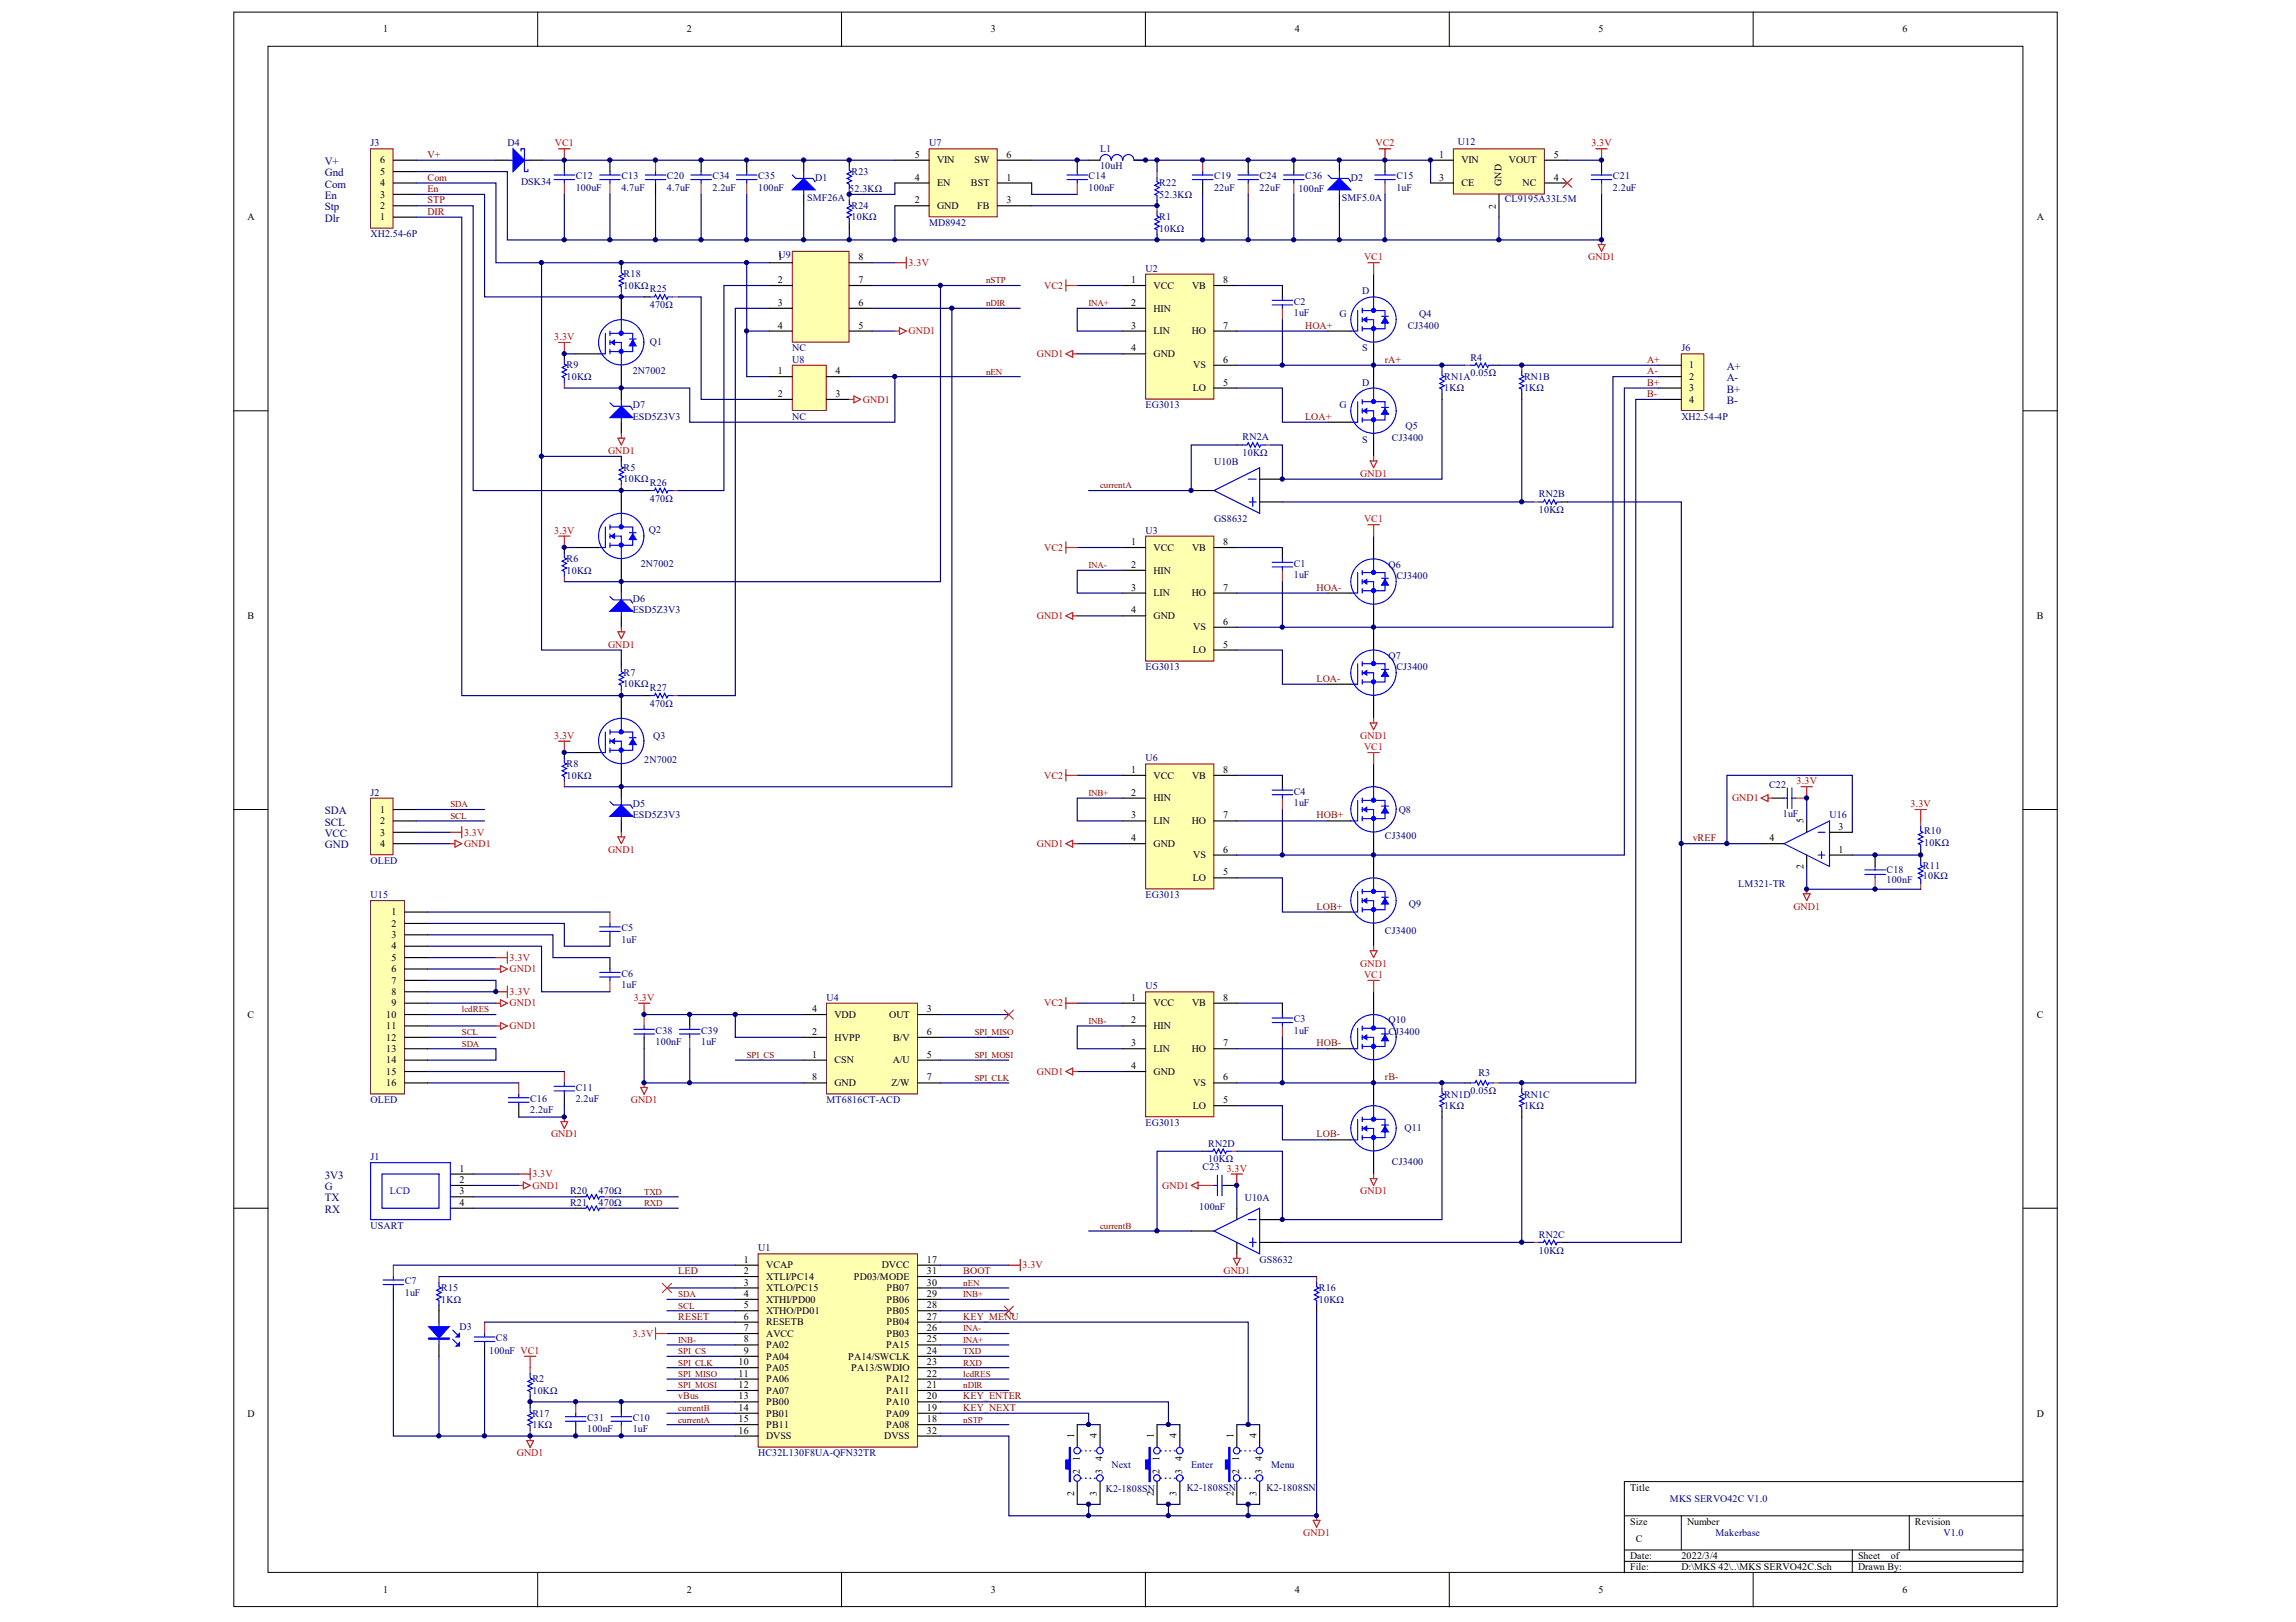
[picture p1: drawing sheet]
<svg xmlns="http://www.w3.org/2000/svg" width="297mm" height="210mm" viewBox="0 0 297 210" stroke-linecap="round" stroke-linejoin="round" font-family="sans-serif">
<defs><g id="words">
<g font-size="1.4" fill="#000080">
<text x="42" y="21.3">V+</text>
<text x="42" y="22.8">Gnd</text>
<text x="42" y="24.3">Com</text>
<text x="42" y="25.8">En</text>
<text x="42" y="27.2">Stp</text>
<text x="42" y="28.7">Dlr</text>
<text x="223.4" y="47.9">A+</text>
<text x="223.4" y="49.3">A-</text>
<text x="223.4" y="50.8">B+</text>
<text x="223.4" y="52.3">B-</text>
<text x="42" y="105.4">SDA</text>
<text x="42" y="106.8">SCL</text>
<text x="42" y="108.3">VCC</text>
<text x="42" y="109.8">GND</text>
<text x="42" y="152.5">3V3</text>
<text x="42" y="154">G</text>
<text x="42" y="155.5">TX</text>
<text x="42" y="157">RX</text>
</g>
<g font-size="1.3">
<text x="49.6" y="4.2">1</text>
<text x="88.9" y="4.2">2</text>
<text x="128.2" y="4.2">3</text>
<text x="167.5" y="4.2">4</text>
<text x="206.8" y="4.2">5</text>
<text x="246.1" y="4.2">6</text>
<text x="49.2" y="22.6">5</text>
<text x="49.2" y="21.2">6</text>
<text x="118.3" y="23.4">4</text>
<text x="118.3" y="20.4">5</text>
<text x="121.2" y="21.2">VIN</text>
<text x="126.1" y="21.2">SW</text>
<text x="130.2" y="23.4">1</text>
<text x="130.2" y="20.4">6</text>
<text x="186.2" y="20.4">1</text>
<text x="186.2" y="23.4">3</text>
<text x="189.1" y="21.2">VIN</text>
<text x="195.2" y="21.2">VOUT</text>
<text x="201" y="23.4">4</text>
<text x="201" y="20.4">5</text>
<text x="32" y="28.5">A</text>
<text x="49.2" y="28.5">1</text>
<text x="49.2" y="27">2</text>
<text x="49.2" y="25.6">3</text>
<text x="49.2" y="24.1">4</text>
<text x="118.3" y="26.3">2</text>
<text x="121.2" y="27">GND</text>
<text x="121.2" y="24.1">EN</text>
<text x="125.6" y="24.1">BST</text>
<text x="126.4" y="27">FB</text>
<text x="130.2" y="26.3">3</text>
<text x="189.1" y="24.1">CE</text>
<text x="193.5" y="27" transform="rotate(-90 193.5 27)">2</text>
<text x="194.2" y="24.1" transform="rotate(-90 194.2 24.1)">GND</text>
<text x="197" y="24.1">NC</text>
<text x="263.5" y="28.5">A</text>
<text x="100.6" y="33.7">1</text>
<text x="111.1" y="33.7">8</text>
<text x="100.6" y="36.6">2</text>
<text x="100.6" y="39.6">3</text>
<text x="111.1" y="39.6">6</text>
<text x="111.1" y="36.6">7</text>
<text x="146.4" y="36.6">1</text>
<text x="146.4" y="39.6">2</text>
<text x="149.2" y="37.4">VCC</text>
<text x="149.2" y="40.3">HIN</text>
<text x="154.2" y="37.4">VB</text>
<text x="158.2" y="36.6">8</text>
<text x="100.6" y="42.5">4</text>
<text x="111.1" y="42.5">5</text>
<text x="146.4" y="42.5">3</text>
<text x="146.4" y="45.5">4</text>
<text x="149.2" y="43.3">LIN</text>
<text x="149.2" y="46.2">GND</text>
<text x="154.2" y="43.3">HO</text>
<text x="154.4" y="47.7">VS</text>
<text x="158.2" y="46.9">6</text>
<text x="158.2" y="42.5">7</text>
<text x="218.6" y="47.7">1</text>
<text x="100.6" y="48.4">1</text>
<text x="100.6" y="51.4">2</text>
<text x="108.1" y="51.4">3</text>
<text x="108.1" y="48.4">4</text>
<text x="154.3" y="50.6">LO</text>
<text x="158.2" y="49.9">5</text>
<text x="218.6" y="49.2">2</text>
<text x="218.6" y="50.6">3</text>
<text x="218.6" y="52.1">4</text>
<text x="146.4" y="70.5">1</text>
<text x="149.2" y="71.3">VCC</text>
<text x="154.2" y="71.3">VB</text>
<text x="158.2" y="70.5">8</text>
<text x="146.4" y="73.5">2</text>
<text x="146.4" y="76.4">3</text>
<text x="149.2" y="74.2">HIN</text>
<text x="149.2" y="77.2">LIN</text>
<text x="154.2" y="77.2">HO</text>
<text x="158.2" y="76.4">7</text>
<text x="32" y="80.1">B</text>
<text x="146.4" y="79.4">4</text>
<text x="149.2" y="80.1">GND</text>
<text x="154.4" y="81.6">VS</text>
<text x="158.2" y="83.8">5</text>
<text x="158.2" y="80.9">6</text>
<text x="263.5" y="80.1">B</text>
<text x="154.3" y="84.5">LO</text>
<text x="146.4" y="100">1</text>
<text x="149.2" y="100.8">VCC</text>
<text x="154.2" y="100.8">VB</text>
<text x="158.2" y="100">8</text>
<text x="49.2" y="105.2">1</text>
<text x="49.2" y="106.7">2</text>
<text x="146.4" y="103">2</text>
<text x="146.4" y="105.9">3</text>
<text x="149.2" y="103.7">HIN</text>
<text x="149.2" y="106.7">LIN</text>
<text x="154.2" y="106.7">HO</text>
<text x="158.2" y="105.9">7</text>
<text x="233.3" y="106.5" transform="rotate(-90 233.3 106.5)">5</text>
<text x="237.9" y="107.4">3</text>
<text x="49.2" y="108.1">3</text>
<text x="49.2" y="109.6">4</text>
<text x="146.4" y="108.9">4</text>
<text x="149.2" y="109.6">GND</text>
<text x="154.4" y="111.1">VS</text>
<text x="158.2" y="113.3">5</text>
<text x="158.2" y="110.3">6</text>
<text x="228.9" y="108.9">4</text>
<text x="233.3" y="112.5" transform="rotate(-90 233.3 112.5)">2</text>
<text x="237.9" y="110.3">1</text>
<text x="50.7" y="118.4">1</text>
<text x="50.7" y="119.9">2</text>
<text x="154.3" y="114">LO</text>
<text x="50.7" y="121.4">3</text>
<text x="50.7" y="122.9">4</text>
<text x="50.7" y="124.3">5</text>
<text x="50.7" y="125.8">6</text>
<text x="32" y="131.7">C</text>
<text x="50" y="131.7">10</text>
<text x="50.7" y="127.3">7</text>
<text x="50.7" y="128.8">8</text>
<text x="50.7" y="130.2">9</text>
<text x="105.1" y="131">4</text>
<text x="108" y="131.7">VDD</text>
<text x="115" y="131.7">OUT</text>
<text x="119.9" y="131">3</text>
<text x="146.4" y="129.5">1</text>
<text x="149.2" y="130.2">VCC</text>
<text x="154.2" y="130.2">VB</text>
<text x="158.2" y="129.5">8</text>
<text x="263.5" y="131.7">C</text>
<text x="50" y="133.2">11</text>
<text x="50" y="134.7">12</text>
<text x="50" y="136.1">13</text>
<text x="50" y="137.6">14</text>
<text x="105.1" y="136.9">1</text>
<text x="105.1" y="133.9">2</text>
<text x="108" y="137.6">CSN</text>
<text x="108" y="134.7">HVPP</text>
<text x="115.5" y="137.6">A/U</text>
<text x="115.5" y="134.7">B/V</text>
<text x="119.9" y="136.9">5</text>
<text x="119.9" y="133.9">6</text>
<text x="146.4" y="132.5">2</text>
<text x="146.4" y="135.4">3</text>
<text x="149.2" y="133.2">HIN</text>
<text x="149.2" y="136.1">LIN</text>
<text x="154.2" y="136.1">HO</text>
<text x="158.2" y="135.4">7</text>
<text x="50" y="139.1">15</text>
<text x="50" y="140.6">16</text>
<text x="105.1" y="139.8">8</text>
<text x="108" y="140.6">GND</text>
<text x="115.3" y="140.6">Z/W</text>
<text x="119.9" y="139.8">7</text>
<text x="146.4" y="138.3">4</text>
<text x="149.2" y="139.1">GND</text>
<text x="154.3" y="143.5">LO</text>
<text x="154.4" y="140.6">VS</text>
<text x="158.2" y="142.8">5</text>
<text x="158.2" y="139.8">6</text>
<text x="59.4" y="151.6">1</text>
<text x="59.4" y="153.1">2</text>
<text x="59.4" y="154.6">3</text>
<text x="59.4" y="156">4</text>
<text x="96.2" y="163.4">1</text>
<text x="96.2" y="164.9">2</text>
<text x="96.2" y="166.4">3</text>
<text x="96.2" y="167.8">4</text>
<text x="99.1" y="164.1">VCAP</text>
<text x="99.1" y="165.6">XTLI/PC14</text>
<text x="99.1" y="167.1">XTLO/PC15</text>
<text x="110.5" y="165.6">PD03/MODE</text>
<text x="114.1" y="164.1">DVCC</text>
<text x="114.7" y="167.1">PB07</text>
<text x="119.9" y="163.4">17</text>
<text x="119.9" y="167.8">29</text>
<text x="119.9" y="166.4">30</text>
<text x="119.9" y="164.9">31</text>
<text x="96.2" y="169.3">5</text>
<text x="96.2" y="170.8">6</text>
<text x="96.2" y="172.3">7</text>
<text x="96.2" y="173.7">8</text>
<text x="99.1" y="168.6">XTHI/PD00</text>
<text x="99.1" y="170">XTHO/PD01</text>
<text x="99.1" y="171.5">RESETB</text>
<text x="99.1" y="173">AVCC</text>
<text x="114.7" y="173">PB03</text>
<text x="114.7" y="171.5">PB04</text>
<text x="114.7" y="170">PB05</text>
<text x="114.7" y="168.6">PB06</text>
<text x="119.9" y="173.7">25</text>
<text x="119.9" y="172.3">26</text>
<text x="119.9" y="170.8">27</text>
<text x="119.9" y="169.3">28</text>
<text x="95.5" y="176.7">10</text>
<text x="95.5" y="178.1">11</text>
<text x="95.5" y="179.6">12</text>
<text x="96.2" y="175.2">9</text>
<text x="99.1" y="174.5">PA02</text>
<text x="99.1" y="175.9">PA04</text>
<text x="99.1" y="177.4">PA05</text>
<text x="99.1" y="178.9">PA06</text>
<text x="109.7" y="175.9">PA14/SWCLK</text>
<text x="110.1" y="177.4">PA13/SWDIO</text>
<text x="114.7" y="178.9">PA12</text>
<text x="114.7" y="174.5">PA15</text>
<text x="119.9" y="179.6">21</text>
<text x="119.9" y="178.1">22</text>
<text x="119.9" y="176.7">23</text>
<text x="119.9" y="175.2">24</text>
<text x="32" y="183.3">D</text>
<text x="95.5" y="181.1">13</text>
<text x="95.5" y="182.6">14</text>
<text x="95.5" y="184">15</text>
<text x="95.5" y="185.5">16</text>
<text x="99.1" y="180.4">PA07</text>
<text x="99.1" y="181.8">PB00</text>
<text x="99.1" y="183.3">PB01</text>
<text x="99.1" y="184.8">PB11</text>
<text x="114.7" y="184.8">PA08</text>
<text x="114.7" y="183.3">PA09</text>
<text x="114.7" y="181.8">PA10</text>
<text x="114.7" y="180.4">PA11</text>
<text x="119.9" y="184">18</text>
<text x="119.9" y="182.6">19</text>
<text x="119.9" y="181.1">20</text>
<text x="119.9" y="185.5">32</text>
<text x="263.5" y="183.3">D</text>
<text x="99.1" y="186.3">DVSS</text>
<text x="114.4" y="186.3">DVSS</text>
<text x="138.9" y="186.1" transform="rotate(-90 138.9 186.1)">1</text>
<text x="139.7" y="190.7" transform="rotate(-90 139.7 190.7)">2</text>
<text x="139.7" y="189" transform="rotate(-90 139.7 189)">1</text>
<text x="141.9" y="186.1" transform="rotate(-90 141.9 186.1)">4</text>
<text x="142.6" y="190.7" transform="rotate(-90 142.6 190.7)">3</text>
<text x="142.6" y="189" transform="rotate(-90 142.6 189)">4</text>
<text x="149.3" y="186.1" transform="rotate(-90 149.3 186.1)">1</text>
<text x="150" y="190.7" transform="rotate(-90 150 190.7)">2</text>
<text x="150" y="189" transform="rotate(-90 150 189)">1</text>
<text x="152.2" y="186.1" transform="rotate(-90 152.2 186.1)">4</text>
<text x="153" y="190.7" transform="rotate(-90 153 190.7)">3</text>
<text x="153" y="189" transform="rotate(-90 153 189)">4</text>
<text x="159.6" y="186.1" transform="rotate(-90 159.6 186.1)">1</text>
<text x="160.3" y="190.7" transform="rotate(-90 160.3 190.7)">2</text>
<text x="160.3" y="189" transform="rotate(-90 160.3 189)">1</text>
<text x="162.5" y="186.1" transform="rotate(-90 162.5 186.1)">4</text>
<text x="163.3" y="190.7" transform="rotate(-90 163.3 190.7)">3</text>
<text x="163.3" y="189" transform="rotate(-90 163.3 189)">4</text>
<text x="138.9" y="193.6" transform="rotate(-90 138.9 193.6)">2</text>
<text x="141.9" y="193.6" transform="rotate(-90 141.9 193.6)">3</text>
<text x="149.3" y="193.6" transform="rotate(-90 149.3 193.6)">2</text>
<text x="152.2" y="193.6" transform="rotate(-90 152.2 193.6)">3</text>
<text x="159.6" y="193.6" transform="rotate(-90 159.6 193.6)">2</text>
<text x="162.5" y="193.6" transform="rotate(-90 162.5 193.6)">3</text>
<text x="210.9" y="192.9">Title</text>
<text x="210.9" y="197.3">Size</text>
<text x="218.3" y="197.3">Number</text>
<text x="247.7" y="197.3">Revision</text>
<text x="210.9" y="201.7">Date:</text>
<text x="210.9" y="203.2">File:</text>
<text x="211.6" y="199.5">C</text>
<text x="217.5" y="201.7">2022/3/4</text>
<text x="217.5" y="203.2">D:\MKS 42\..\MKS SERVO42C.Sch</text>
<text x="240.4" y="201.7">Sheet</text>
<text x="240.4" y="203.2">Drawn By:</text>
<text x="244.6" y="201.7">of</text>
<text x="49.6" y="206.2">1</text>
<text x="88.9" y="206.2">2</text>
<text x="128.2" y="206.2">3</text>
<text x="167.5" y="206.2">4</text>
<text x="206.8" y="206.2">5</text>
<text x="246.1" y="206.2">6</text>
</g>
<g font-size="1.3" fill="#000080">
<text x="47.9" y="18.9">J3</text>
<text x="65.6" y="18.9">D4</text>
<text x="67.4" y="24">DSK34</text>
<text x="74.5" y="23.2">C12</text>
<text x="80.4" y="23.2">C13</text>
<text x="86.3" y="23.2">C20</text>
<text x="92.2" y="23.2">C34</text>
<text x="98.1" y="23.2">C35</text>
<text x="105.5" y="23.4">D1</text>
<text x="110.2" y="22.6">R23</text>
<text x="120.2" y="18.9">U7</text>
<text x="140.8" y="23.2">C14</text>
<text x="142.3" y="19.7">L1</text>
<text x="142.3" y="21.9">10uH</text>
<text x="157.1" y="23.2">C19</text>
<text x="163" y="23.2">C24</text>
<text x="168.9" y="23.2">C36</text>
<text x="174.8" y="23.4">D2</text>
<text x="180.7" y="23.2">C15</text>
<text x="188.6" y="18.8">U12</text>
<text x="208.7" y="23.2">C21</text>
<text x="74.5" y="24.7">100uF</text>
<text x="80.4" y="24.7">4.7uF</text>
<text x="86.3" y="24.7">4.7uF</text>
<text x="92.2" y="24.7">2.2uF</text>
<text x="98.1" y="24.7">100nF</text>
<text x="104.4" y="26">SMF26A</text>
<text x="109.9" y="24.8">52.3KΩ</text>
<text x="110.2" y="27">R24</text>
<text x="110.2" y="28.5">10KΩ</text>
<text x="120.2" y="29.3">MD8942</text>
<text x="140.8" y="24.7">100nF</text>
<text x="150" y="28.5">R1</text>
<text x="150" y="30">10KΩ</text>
<text x="150" y="24.1">R22</text>
<text x="150" y="25.6">52.3KΩ</text>
<text x="157.1" y="24.7">22uF</text>
<text x="163" y="24.7">22uF</text>
<text x="168" y="24.8">100nF</text>
<text x="173.6" y="26">SMF5.0A</text>
<text x="180.7" y="24.7">1uF</text>
<text x="194.7" y="26.2">CL9195A33L5M</text>
<text x="208.7" y="24.7">2.2uF</text>
<text x="47.9" y="30.7">XH2.54-6P</text>
<text x="80.7" y="35.9">R18</text>
<text x="100.7" y="33.4">U9</text>
<text x="148.2" y="35.2">U2</text>
<text x="80.7" y="37.4">10KΩ</text>
<text x="84.1" y="37.8">R25</text>
<text x="84.1" y="39.9">470Ω</text>
<text x="167.4" y="39.4">C2</text>
<text x="167.4" y="40.9">1uF</text>
<text x="173.3" y="41.1">G</text>
<text x="176.2" y="38.1">D</text>
<text x="183.6" y="41.1">Q4</text>
<text x="73.3" y="47.7">R9</text>
<text x="84.1" y="44.6">Q1</text>
<text x="102.5" y="46.9">U8</text>
<text x="102.5" y="45.5">NC</text>
<text x="176.2" y="45.5">S</text>
<text x="182.1" y="42.5">CJ3400</text>
<text x="190.2" y="46.7">R4</text>
<text x="217.5" y="45.5">J6</text>
<text x="73.3" y="49.2">10KΩ</text>
<text x="81.9" y="52.8">D7</text>
<text x="81.9" y="48.4">2N7002</text>
<text x="148.2" y="52.8">EG3013</text>
<text x="173.3" y="52.8">G</text>
<text x="176.2" y="49.9">D</text>
<text x="186.8" y="49.2">RN1A</text>
<text x="186.8" y="50.6">1KΩ</text>
<text x="190.2" y="48.7">0.05Ω</text>
<text x="197.2" y="49.2">RN1B</text>
<text x="197.2" y="50.6">1KΩ</text>
<text x="81.9" y="54.3">ESD5Z3V3</text>
<text x="102.5" y="54.3">NC</text>
<text x="160.7" y="57">RN2A</text>
<text x="160.7" y="59">10KΩ</text>
<text x="176.2" y="57.3">S</text>
<text x="180.1" y="57.1">CJ3400</text>
<text x="181.8" y="55.5">Q5</text>
<text x="217.5" y="54.3">XH2.54-4P</text>
<text x="80.7" y="61">R5</text>
<text x="80.7" y="62.4">10KΩ</text>
<text x="84.1" y="62.9">R26</text>
<text x="84.1" y="64.9">470Ω</text>
<text x="157.1" y="60.2">U10B</text>
<text x="199.1" y="64.3">RN2B</text>
<text x="83.9" y="68.9">Q2</text>
<text x="148.2" y="69.1">U3</text>
<text x="157.1" y="67.6">GS8632</text>
<text x="199.1" y="66.4">10KΩ</text>
<text x="73.3" y="72.7">R6</text>
<text x="73.3" y="74.2">10KΩ</text>
<text x="81.9" y="77.9">D6</text>
<text x="82.9" y="73.3">2N7002</text>
<text x="167.4" y="73.3">C1</text>
<text x="167.4" y="74.8">1uF</text>
<text x="179.6" y="73.5">Q6</text>
<text x="180.7" y="75">CJ3400</text>
<text x="81.9" y="79.4">ESD5Z3V3</text>
<text x="80.7" y="87.5">R7</text>
<text x="80.7" y="89">10KΩ</text>
<text x="84.1" y="89.4">R27</text>
<text x="148.2" y="86.8">EG3013</text>
<text x="179.6" y="85.3">Q7</text>
<text x="180.7" y="86.8">CJ3400</text>
<text x="84.1" y="91.5">470Ω</text>
<text x="84.5" y="95.6">Q3</text>
<text x="73.3" y="99.3">R8</text>
<text x="73.3" y="100.8">10KΩ</text>
<text x="83.3" y="98.7">2N7002</text>
<text x="148.2" y="98.5">U6</text>
<text x="228.9" y="101.9">C22</text>
<text x="47.9" y="103">J2</text>
<text x="81.9" y="104.4">D5</text>
<text x="81.9" y="105.9">ESD5Z3V3</text>
<text x="167.4" y="102.8">C4</text>
<text x="167.4" y="104.3">1uF</text>
<text x="180.9" y="105.2">Q8</text>
<text x="230.6" y="105.8">1uF</text>
<text x="236.7" y="105.9">U16</text>
<text x="248.9" y="108">R10</text>
<text x="47.9" y="111.8">OLED</text>
<text x="179.2" y="108.6">CJ3400</text>
<text x="244.1" y="113">C18</text>
<text x="248.8" y="112.4">R11</text>
<text x="248.8" y="113.7">10KΩ</text>
<text x="248.9" y="109.5">10KΩ</text>
<text x="47.9" y="116.2">U15</text>
<text x="148.2" y="116.2">EG3013</text>
<text x="182.3" y="117.4">Q9</text>
<text x="224.9" y="114.8">LM321-TR</text>
<text x="244.1" y="114.3">100nF</text>
<text x="80.4" y="120.5">C5</text>
<text x="80.4" y="122">1uF</text>
<text x="179.2" y="120.8">CJ3400</text>
<text x="80.4" y="126.4">C6</text>
<text x="80.4" y="127.9">1uF</text>
<text x="106.9" y="129.5">U4</text>
<text x="148.2" y="128">U5</text>
<text x="84.8" y="133.8">C38</text>
<text x="84.8" y="135.3">100nF</text>
<text x="90.7" y="133.8">C39</text>
<text x="90.7" y="135.3">1uF</text>
<text x="167.4" y="132.3">C3</text>
<text x="167.4" y="133.8">1uF</text>
<text x="179.6" y="132.5">Q10</text>
<text x="179.6" y="133.9">CJ3400</text>
<text x="47.9" y="142.8">OLED</text>
<text x="68.6" y="142.6">C16</text>
<text x="74.5" y="141.1">C11</text>
<text x="74.5" y="142.6">2.2uF</text>
<text x="106.9" y="142.8">MT6816CT-ACD</text>
<text x="186.8" y="142">RN1D</text>
<text x="186.8" y="143.5">1KΩ</text>
<text x="190.2" y="141.6">0.05Ω</text>
<text x="191.3" y="139.2">R3</text>
<text x="197.2" y="142">RN1C</text>
<text x="197.2" y="143.5">1KΩ</text>
<text x="68.6" y="144.1">2.2uF</text>
<text x="148.2" y="145.7">EG3013</text>
<text x="156.3" y="148.4">RN2D</text>
<text x="181.7" y="146.3">Q11</text>
<text x="47.9" y="150.1">J1</text>
<text x="73.7" y="154.6">R20</text>
<text x="77.4" y="154.6">470Ω</text>
<text x="155.6" y="151.5">C23</text>
<text x="156.3" y="150.4">10KΩ</text>
<text x="161" y="155.4">U10A</text>
<text x="180.1" y="150.7">CJ3400</text>
<text x="47.9" y="159">USART</text>
<text x="73.7" y="156">R21</text>
<text x="77.4" y="156">470Ω</text>
<text x="98.1" y="161.9">U1</text>
<text x="155.1" y="156.6">100nF</text>
<text x="199.1" y="160.2">RN2C</text>
<text x="52.4" y="166.2">C7</text>
<text x="52.4" y="167.7">1uF</text>
<text x="57.1" y="167.1">R15</text>
<text x="163" y="163.4">GS8632</text>
<text x="170.6" y="167.1">R16</text>
<text x="199.1" y="162.2">10KΩ</text>
<text x="57.1" y="168.6">1KΩ</text>
<text x="59.4" y="172.1">D3</text>
<text x="64.2" y="173.6">C8</text>
<text x="170.6" y="168.6">10KΩ</text>
<text x="63.3" y="175.2">100nF VC1</text>
<text x="68.9" y="178.9">R2</text>
<text x="68.9" y="183.3">R17</text>
<text x="68.9" y="184.8">1KΩ</text>
<text x="68.9" y="180.4">10KΩ</text>
<text x="76" y="183.9">C31</text>
<text x="76" y="185.4">100nF</text>
<text x="81.9" y="183.9">C10</text>
<text x="81.9" y="185.4">1uF</text>
<text x="98.1" y="188.5">HC32L130F8UA-QFN32TR</text>
<text x="143.8" y="189.9">Next</text>
<text x="154.1" y="189.9">Enter</text>
<text x="164.4" y="189.9">Menu</text>
<text x="143.1" y="193">K2-1808SN</text>
<text x="153.5" y="192.9">K2-1808SN</text>
<text x="163.8" y="192.9">K2-1808SN</text>
<text x="216" y="194.4">MKS SERVO42C V1.0</text>
<text x="221.9" y="198.8">Makerbase</text>
<text x="251.4" y="198.8">V1.0</text>
</g>
<g font-size="1.3" fill="#800000">
<text x="55.3" y="23.4">Com</text>
<text x="55.3" y="20.4">V+</text>
<text x="55.3" y="27.8">DIR</text>
<text x="55.3" y="26.3">STP</text>
<text x="55.3" y="24.8">En</text>
<text x="168.9" y="42.5">HOA+</text>
<text x="179.2" y="46.9">rA+</text>
<text x="213.1" y="46.9">A+</text>
<text x="213.1" y="48.4">A-</text>
<text x="213.1" y="49.9">B+</text>
<text x="213.1" y="51.4">B-</text>
<text x="168.9" y="54.3">LOA+</text>
<text x="170.3" y="76.4">HOA-</text>
<text x="170.3" y="88.2">LOA-</text>
<text x="170.3" y="105.9">HOB+</text>
<text x="219" y="108.9">vREF</text>
<text x="170.3" y="117.7">LOB+</text>
<text x="170.3" y="135.4">HOB-</text>
<text x="179.2" y="139.8">rB-</text>
<text x="170.3" y="147.2">LOB-</text>
<text x="87.8" y="164.9">LED</text>
<text x="124.6" y="164.9">BOOT</text>
<text x="87.8" y="170.8">RESET</text>
<text x="124.6" y="170.8">KEY_MENU</text>
<text x="87.8" y="181.1">vBus</text>
<text x="124.6" y="182.6">KEY_NEXT</text>
<text x="124.6" y="181.1">KEY_ENTER</text>
</g>
<g font-size="1.3" fill="#d90000">
<text x="71.8" y="18.9">VC1</text>
<text x="177.9" y="18.9">VC2</text>
<text x="205.9" y="18.9">3.3V</text>
<text x="117.5" y="34.4">3.3V</text>
<text x="176.5" y="33.7">VC1</text>
<text x="205.5" y="33.7">GND1</text>
<text x="135.1" y="37.4">VC2</text>
<text x="71.7" y="44">3.3V</text>
<text x="117.5" y="43.3">GND1</text>
<text x="134.1" y="46.2">GND1</text>
<text x="111.6" y="52.1">GND1</text>
<text x="78.7" y="58.7">GND1</text>
<text x="176" y="61.7">GND1</text>
<text x="71.7" y="69.1">3.3V</text>
<text x="135.1" y="71.3">VC2</text>
<text x="176.5" y="67.6">VC1</text>
<text x="78.7" y="83.8">GND1</text>
<text x="134.1" y="80.1">GND1</text>
<text x="71.7" y="95.6">3.3V</text>
<text x="176" y="95.6">GND1</text>
<text x="135.1" y="100.8">VC2</text>
<text x="176.5" y="97.1">VC1</text>
<text x="232.4" y="101.5">3.3V</text>
<text x="224.1" y="103.7">GND1</text>
<text x="247.2" y="104.4">3.3V</text>
<text x="60" y="108.1">3.3V</text>
<text x="60" y="109.6">GND1</text>
<text x="78.7" y="110.3">GND1</text>
<text x="134.1" y="109.6">GND1</text>
<text x="232" y="117.7">GND1</text>
<text x="65.9" y="124.3">3.3V</text>
<text x="65.9" y="125.8">GND1</text>
<text x="176" y="125.1">GND1</text>
<text x="65.9" y="128.8">3.3V</text>
<text x="65.9" y="130.2">GND1</text>
<text x="82" y="129.5">3.3V</text>
<text x="135.1" y="130.2">VC2</text>
<text x="176.5" y="126.6">VC1</text>
<text x="65.9" y="133.2">GND1</text>
<text x="81.6" y="142.8">GND1</text>
<text x="134.1" y="139.1">GND1</text>
<text x="71.3" y="147.2">GND1</text>
<text x="68.9" y="152.4">3.3V</text>
<text x="68.9" y="153.8">GND1</text>
<text x="150.4" y="153.8">GND1</text>
<text x="158.7" y="151.6">3.3V</text>
<text x="176" y="154.6">GND1</text>
<text x="132.3" y="164.1">3.3V</text>
<text x="158.3" y="164.9">GND1</text>
<text x="81.9" y="173">3.3V</text>
<text x="66.9" y="188.5">GND1</text>
<text x="168.6" y="198.8">GND1</text>
</g>
<text font-size="1.3" fill="#00f" x="50.4" y="154.6">LCD</text>
<g font-size="1.2" fill="#800000">
<text x="127.6" y="39.6">nDIR</text>
<text x="127.6" y="36.7">nSTP</text>
<text x="140.8" y="39.6">INA+</text>
<text x="127.6" y="48.5">nEN</text>
<text x="142.3" y="63.2">currentA</text>
<text x="140.8" y="73.5">INA-</text>
<text x="58.3" y="104.5">SDA</text>
<text x="58.3" y="106">SCL</text>
<text x="140.8" y="103">INB+</text>
<text x="59.7" y="131">lcdRES</text>
<text x="59.7" y="135.4">SDA</text>
<text x="59.7" y="134">SCL</text>
<text x="96.6" y="136.9">SPI_CS</text>
<text x="126.1" y="134">SPI_MISO</text>
<text x="126.1" y="136.9">SPI_MOSI</text>
<text x="140.8" y="132.5">INB-</text>
<text x="126.1" y="139.9">SPI_CLK</text>
<text x="83.3" y="154.6">TXD</text>
<text x="83.3" y="156.1">RXD</text>
<text x="142.3" y="159">currentB</text>
<text x="87.8" y="167.9">SDA</text>
<text x="124.6" y="167.9">INB+</text>
<text x="124.6" y="166.4">nEN</text>
<text x="87.8" y="173.8">INB-</text>
<text x="87.8" y="169.3">SCL</text>
<text x="124.6" y="173.8">INA+</text>
<text x="124.6" y="172.3">INA-</text>
<text x="87.8" y="175.2">SPI_CS</text>
<text x="87.8" y="176.7">SPI_CLK</text>
<text x="87.8" y="178.2">SPI_MISO</text>
<text x="87.8" y="179.7">SPI_MOSI</text>
<text x="124.6" y="179.7">nDIR</text>
<text x="124.6" y="178.2">lcdRES</text>
<text x="124.6" y="175.2">TXD</text>
<text x="124.6" y="176.7">RXD</text>
<text x="87.8" y="182.6">currentB</text>
<text x="87.8" y="184.1">currentA</text>
<text x="124.6" y="184.1">nSTP</text>
</g>
</g></defs>
<g fill="#fff" stroke="#000" stroke-width=".13">
<path d="M30.2 1.6h236v206.3h-236z"/>
<path d="M34.7 6h227v197.5h-227z"/>
</g>
<g fill="none" stroke="#000" stroke-width=".13">
<path d="M69.6 1.6v4.4M108.9 1.6v4.4M148.2 1.6v4.4M187.5 1.6v4.4M226.8 1.6v4.4M30.2 53.2h4.5M261.8 53.2h4.4M30.2 104.8h4.5M261.8 104.8h4.4M30.2 156.4h4.5M261.8 156.4h4.4M210.1 196.2h51.7"/>
<path d="M217.5 196.2v4.4M247 196.2v4.4M261.8 191.7h-51.7v11.8M69.6 203.5v4.5M108.9 203.5v4.5M148.2 203.5v4.5M187.5 203.5v4.5M210.1 200.6h51.7M210.1 202.1h51.7M226.8 203.5v4.5M239.6 200.6v2.9"/>
</g>
<g fill="none" stroke="#000" stroke-width=".15">
<path d="M78.9 20.7v1.5M80.4 34v.7M83.3 38.4h.8M84.8 23.7v1.5M90.7 20.7v1.5M96.6 20.7v1.5M109.9 20.7v.8M109.9 28.8v.8M139.4 20.7v1.5M140.8 20.7h1.5M146.7 20.7h1.5M149.7 25.9v.7"/>
<path d="M149.7 30.3v.8M155.6 23.7v1.5M161.5 20.7v1.5M165.9 36.9v1.5M167.4 20.7v1.5M179.2 20.7v1.5M207.2 20.7v1.5M73 45.8v.7M80.4 50.2v1.5M80.4 54.6v1.5M80.4 59.1v.7M193.2 47.3h.7"/>
<path d="M73 70.9v.7M80.4 75.3v1.5M80.4 79.7v1.5M83.3 63.5h.8M165.9 70.9v1.4M73 97.4v.7M80.4 85.6v.7M83.3 90h.8M80.4 101.8v1.5M80.4 106.2v1.5M165.9 100.3v1.5M227.8 109.2h3"/>
<path d="M229.3 103.3h1.5M233.7 106.2v1.5M233.7 110.7v1.4M236.7 110.7h2.9M236.7 107.7h2.9M242.6 110.7v1.4M248.5 109.9v1.5M78.9 121v1.4M78.9 123.9v1.5M83.3 134.2v1.5M89.2 131.3v1.5M165.9 129.8v1.5"/>
<path d="M67.1 143.1v1.5M73 141.6v1.5M74.5 154.9h.7M74.5 156.4h.7M158.5 153.4h1.5M189.5 140.1h.7M50.9 166.7v1.4M56.8 168.9v.7M62.7 174v1.5M170.3 168.9v.7M68.6 180.7v1.5M74.5 184.4v1.4"/>
<path d="M80.4 181.4v1.5"/>
</g>
<g fill="none" stroke="#a1006a" stroke-width=".15">
<path d="M78.9 23.7v1.5M80.4 37.7v.7M84.8 20.7v1.5M87 38.4h.8M90.7 23.7v1.5M96.6 23.7v1.5M109.9 24.4v1.5M139.4 23.7v1.5M149.7 22.2v.7M149.7 26.6v.8M155.6 20.7v1.5M161.5 23.7v1.5"/>
<path d="M165.9 39.9v1.5M167.4 23.7v1.5M179.2 23.7v1.5M207.2 23.7v1.5M73 49.5v.7M189.5 47.3h.7M73 74.5v.8M80.4 62.7v.8M87 63.5h.8M165.9 73.8v1.5M80.4 89.3v.7M87 90h.8"/>
<path d="M73 101.1v.7M78.9 118v1.5M165.9 103.3v1.5M232.3 103.3h1.4M242.6 113.6v1.5M248.5 106.2v.8M248.5 114.3v.8M73 138.7v1.4M78.9 126.9v1.4M83.3 131.3v1.5M89.2 134.2v1.5M165.9 132.8v1.4"/>
<path d="M67.1 140.1v1.5M78.2 154.9h.7M78.2 156.4h.7M155.6 153.4h1.5M193.2 140.1h.7M50.9 163.7v1.5M56.8 165.2v.7M62.7 171.1v1.5M68.6 177v.7M170.3 165.2v.7M68.6 185.1v.7M74.5 181.4v1.5"/>
<path d="M80.4 184.4v1.4"/>
</g>
<g fill="none" stroke="#00f" stroke-width=".15">
<path d="M77.6 23.2h2.6M77.6 22.6h2.6M78.9 22.2v.4M78.9 23.2v.5M80.4 34.7v.6l.3 .2-.6 .3 .6 .3-.6 .3 .6 .3-.6 .2 .3 .2v.6M83.5 23.2h2.6M83.5 22.6h2.6M84.1 38.4h.6l.1-.3 .3 .6 .3-.6 .3 .6 .3-.6 .3 .6 .1-.3h.6M84.8 22.2v.4M84.8 23.2v.5M89.4 23.2h2.6M89.4 22.6h2.6"/>
<path d="M90.7 22.2v.4M90.7 23.2v.5M95.3 23.2h2.6M95.3 22.6h2.6M96.6 22.2v.4M96.6 23.2v.5M109.9 25.9v.6l.3 .1-.6 .3 .6 .3-.6 .3 .6 .3-.6 .3 .3 .2v.5M109.9 21.5v.6l.3 .1-.6 .3 .6 .3-.6 .3 .6 .3-.6 .3 .3 .1v.6M138 23.2h2.7M138 22.6h2.7M139.4 22.2v.4M139.4 23.2v.5"/>
<path d="M143.7 20.7a.72 .72 0 0 0-.7-.7 .72 .72 0 0 0-.7 .7M145.2 20.7a.72 .72 0 0 0-.7-.7 .72 .72 0 0 0-.7 .7M146.7 20.7a.72 .72 0 0 0-.7-.7 .72 .72 0 0 0-.7 .7M149.7 27.4v.6l.3 .1-.6 .3 .6 .3-.6 .3 .6 .3-.6 .3 .3 .1v.6M149.7 22.9v.6l.3 .2-.6 .3 .6 .3-.6 .3 .6 .3-.6 .3 .3 .1v.6M154.3 23.2h2.6M154.3 22.6h2.6M155.6 22.2v.4M155.6 23.2v.5M160.2 23.2h2.6M160.2 22.6h2.6M161.5 22.2v.4"/>
<path d="M161.5 23.2v.5M164.6 39.5h2.6M164.6 38.9h2.6M165.9 38.4v.5M165.9 39.5v.4M166.1 23.2h2.6M166.1 22.6h2.6M167.4 22.2v.4M167.4 23.2v.5M177.9 23.2h2.6M177.9 22.6h2.6M179.2 22.2v.4"/>
<path d="M179.2 23.2v.5M205.9 23.2h2.6M205.9 22.6h2.6M207.2 22.2v.4M207.2 23.2v.5M73 46.5v.6l.3 .2-.6 .3 .6 .3-.6 .3 .6 .2-.6 .3 .3 .2v.6M78.9 52.1l.5 .5h2.2l.3 .4M80.4 59.8v.6l.3 .1-.6 .3 .6 .3-.6 .3 .6 .3-.6 .3 .3 .2v.5M80.4 51.7v2.9M190.2 47.3h.6l.2-.3 .3 .6 .3-.6 .3 .6 .3-.6 .3 .6 .1-.3h.6M73 71.6v.6l.3 .1-.6 .3 .6 .3-.6 .3 .6 .3-.6 .3 .3 .1v.6M78.9 77.2l.5 .4h2.2l.3 .5"/>
<path d="M80.4 76.8v2.9M84.1 63.5h.6l.1-.3 .3 .6 .3-.6 .3 .6 .3-.6 .3 .6 .1-.3h.6M164.6 73.4h2.6M164.6 72.8h2.6M165.9 72.3v.5M165.9 73.4v.4M73 98.1v.6l.3 .2-.6 .3 .6 .3-.6 .2 .6 .3-.6 .3 .3 .2v.6M80.4 86.3v.6l.3 .2-.6 .3 .6 .3-.6 .3 .6 .2-.6 .3 .3 .2v.6M84.1 90h.6l.1-.3 .3 .6 .3-.6 .3 .6 .3-.6 .3 .6 .1-.3h.6M77.6 119.9h2.6M78.9 103.7l.5 .5h2.2l.3 .4M78.9 119.5v.4"/>
<path d="M80.4 103.3v2.9M164.6 102.8h2.6M164.6 102.3h2.6M165.9 101.8v.5M165.9 102.8v.5M230.8 109.2l5.9-3v5.9zM230.8 103.3h.4M231.2 102v2.6M231.8 103.3h.5M231.8 102v2.6M235.2 110.7h.9M235.2 107.7h.9"/>
<path d="M235.7 110.2v.9M241.3 113.2h2.6M241.3 112.6h2.6M242.6 112.1v.5M242.6 113.2v.4M248.5 107v.6l.3 .1-.6 .3 .6 .3-.6 .3 .6 .3-.6 .3 .3 .1v.6M248.5 111.4v.6l.3 .1-.6 .3 .6 .3-.6 .3 .6 .3-.6 .3 .3 .2v.5M77.6 120.5h2.6M77.6 126.4h2.6M77.6 125.8h2.6M78.9 120.5v.5M78.9 125.4v.4"/>
<path d="M78.9 126.4v.5M82 133.8h2.7M82 133.2h2.7M83.3 132.8v.4M83.3 133.8v.4M87.9 133.8h2.7M87.9 133.2h2.7M89.2 132.8v.4M89.2 133.8v.4M164.6 132.3h2.6M164.6 131.7h2.6M165.9 131.3v.4"/>
<path d="M165.9 132.3v.5M65.8 142.1h2.6M65.8 142.6h2.6M67.1 141.6v.5M67.1 142.6v.5M71.7 140.6h2.6M71.7 141.2h2.6M73 140.1v.5M73 141.2v.4M75.2 154.9h.6l.2-.3 .3 .6 .3-.6 .2 .6 .3-.6 .3 .6 .2-.3h.6M75.2 156.4h.6l.2-.3 .3 .6 .3-.6 .2 .6 .3-.6 .3 .6 .2-.3h.6M157.1 153.4h.4"/>
<path d="M157.5 152.1v2.6M158.1 153.4h.4M158.1 152.1v2.6M190.2 140.1h.6l.2-.3 .3 .6 .3-.6 .3 .6 .3-.6 .3 .6 .1-.3h.6M49.6 165.6h2.6M49.6 166.2h2.6M50.9 165.2v.4M50.9 166.2v.5M56.8 165.9v.6l.3 .2-.6 .3 .6 .3-.6 .3 .6 .3-.6 .2 .3 .2v.6M61.4 173h2.6M61.4 173.6h2.6M62.7 172.6v.4"/>
<path d="M62.7 173.6v.4M68.6 177.7v.6l.3 .2-.6 .3 .6 .3-.6 .3 .6 .2-.6 .3 .3 .2v.6M170.3 165.9v.6l.3 .2-.6 .3 .6 .3-.6 .3 .6 .3-.6 .2 .3 .2v.6M68.6 182.2v.5l.3 .2-.6 .3 .6 .3-.6 .3 .6 .3-.6 .3 .3 .1v.6M73.2 183.9h2.6M73.2 183.3h2.6M74.5 182.9v.4M74.5 183.9v.5M79.1 183.9h2.6M79.1 183.3h2.6M80.4 182.9v.4M80.4 183.9v.5"/>
</g>
<g fill="#00f" stroke="#00f" stroke-width=".15">
<path d="M78.9 105.6l1.5-1.4 1.5 1.4z"/>
<path d="M78.9 79.1l1.5-1.5 1.5 1.5z"/>
<path d="M78.9 54l1.5-1.4 1.5 1.4z"/>
</g>
<path d="M120.2 19.3h8.8v8.8h-8.8z" fill="#ffffb0" stroke="#800000" stroke-width=".13"/>
<path d="M115.8 23.7h4.4M115.8 26.6h4.4M115.8 20.7h4.4M129 23.7h4.5M129 26.6h4.5M129 20.7h4.5" fill="none" stroke="#000" stroke-width=".15"/>
<path d="M188 19.3h11.8v5.8h-11.8z" fill="#ffffb0" stroke="#800000" stroke-width=".13"/>
<g fill="none" stroke="#000" stroke-width=".15">
<path d="M64.2 20.7h1.4M68.6 20.7h1.5M73 20.7v1.5M80.4 38.4v3M104 20.7v1.5M104 25.2v1.4M173.3 20.7v1.5M173.3 25.2v1.4M177.7 35.5v2.9M185.1 20.7h2.9M185.1 23.7h2.9M193.9 25.2v2.9"/>
<path d="M199.8 20.7h3M199.8 23.7h3M74.5 45.8h2.9M80.4 47.3v2.9M171.8 42.8h3M171.8 54.6h3M177.7 44.3v5.9M177.7 56.1v3M74.5 70.9h2.9M80.4 63.5v2.9M80.4 72.3v3M171.8 76.8h3"/>
<path d="M177.7 69.4v2.9M177.7 78.2v5.9M74.5 97.4h2.9M80.4 90v3M80.4 98.9v2.9M171.8 88.5h3M177.7 90v3M177.7 98.9v2.9M171.8 106.2h3M171.8 118h3M177.7 107.7v5.9M177.7 119.5v2.9"/>
<path d="M171.8 135.7h3M177.7 128.3v3M177.7 137.2v5.9M171.8 147.5h3M177.7 149v2.9M56.8 169.6v1.5M56.8 174v1.5M139.4 184.4v2.9M139.4 191.7v3M142.3 184.4v2.9M142.3 191.7v3M149.7 184.4v2.9"/>
<path d="M149.7 191.7v3M152.6 184.4v2.9M152.6 191.7v3M160 184.4v2.9M160 191.7v3M163 184.4v2.9M163 191.7v3"/>
</g>
<g fill="none" stroke="#00f" stroke-width=".15">
<path d="M67.4 19.6v-.3h.5v2.9h.4v-.3M65.6 20.7h3M71.7 23.2h2.6M71.7 22.6h2.6M73 22.2v.4M73 23.2v.5M102.5 22.6l.4 .5h2.3l.3 .4M104 22.2v3M171.8 22.6l.4 .5h2.3l.3 .4M173.3 22.2v3M176.2 39.9v.6M177.7 38.4v1.8"/>
<path d="M78.3 43.1v2.7h-.9M78.9 44.3h1.5v3M78.9 42.8v.6M78.9 44v.6M78.9 45.2v.6M78.9 43.1h1.5M80.4 43.1h1.5v2.4h-3M80.4 41.4v1.7M81.4 43.9h.9M175.6 40.2v2.6h-.8M175.6 52v2.6h-.8M176.2 41.4h1.5v2.9"/>
<path d="M176.2 53.2h1.5v2.9M176.2 41.1v.6M176.2 42.3v.5M176.2 51.7v.6M176.2 52.9v.6M176.2 54v.6M176.2 40.2h1.5M176.2 52h1.5M177.7 40.2h1.5v2.4h-3M177.7 52h1.5v2.3h-3M177.7 50.2v1.8M178.7 40.9h.9"/>
<path d="M178.7 52.7h.9M78.3 68.2v2.7h-.9M78.9 69.4h1.5v2.9M78.9 67.9v.6M78.9 69.1v.6M78.9 70.3v.6M78.9 68.2h1.5M80.4 68.2h1.5v2.4h-3M80.4 66.4v1.8M81.4 68.9h.9M175.6 74.1v2.7h-.8M176.2 75.3h1.5v2.9"/>
<path d="M176.2 73.8v.6M176.2 75v.6M176.2 76.2v.6M176.2 74.1h1.5M177.7 74.1h1.5v2.4h-3M177.7 72.3v1.8M178.7 74.8h.9M78.3 94.7v2.7h-.9M78.9 95.9h1.5v3M78.9 94.4v.6M78.9 95.6v.6M78.9 96.8v.6"/>
<path d="M78.9 94.7h1.5M80.4 94.7h1.5v2.4h-3M80.4 93v1.7M81.4 95.5h.9M175.6 85.9v2.6h-.8M176.2 87.1h1.5v2.9M176.2 85.6v.6M176.2 86.8v.6M176.2 88v.5M176.2 85.9h1.5M177.7 85.9h1.5v2.3h-3M177.7 84.1v1.8"/>
<path d="M178.7 86.6h.9M175.6 103.6v2.6h-.8M175.6 115.4v2.6h-.8M176.2 104.8h1.5v2.9M176.2 116.6h1.5v2.9M176.2 103.3v.6M176.2 104.5v.6M176.2 105.6v.6M176.2 115.1v.6M176.2 116.3v.5M176.2 117.4v.6M176.2 103.6h1.5"/>
<path d="M176.2 115.4h1.5M177.7 103.6h1.5v2.3h-3M177.7 115.4h1.5v2.3h-3M177.7 101.8v1.8M177.7 113.6v1.8M178.7 104.3h.9M178.7 116.1h.9M175.6 133.1v2.6h-.8M176.2 134.2h1.5v3M176.2 132.8v.6M176.2 133.9v.6M176.2 135.1v.6"/>
<path d="M176.2 133.1h1.5M177.7 133.1h1.5v2.3h-3M177.7 131.3v1.8M178.7 133.8h.9M175.6 144.9v2.6h-.8M176.2 146h1.5v3M176.2 144.6v.6M176.2 145.7v.6M176.2 146.9v.6M176.2 144.9h1.5M177.7 144.9h1.5v2.3h-3M177.7 143.1v1.8"/>
<path d="M178.7 145.6h.9M56.8 171.1v2.9M58.6 173.3l.6 .6M58.6 172.1l.6 .6M139.8 187.8h.2M139.8 191.3h.2M140.4 187.8h.1M140.4 191.3h.1M141 187.8h.1M141 191.3h.1M141.6 187.8h.1M141.6 191.3h.1"/>
<path d="M150.1 187.8h.2M150.1 191.3h.2M150.7 187.8h.2M150.7 191.3h.2M151.3 187.8h.2M151.3 191.3h.2M151.9 187.8h.1M151.9 191.3h.1M160.5 187.8h.1M160.5 191.3h.1M161 187.8h.2M161 191.3h.2"/>
<path d="M161.6 187.8h.2M161.6 191.3h.2M162.2 187.8h.2M162.2 191.3h.2"/>
<circle cx="80.4" cy="44.3" r="2.93"/>
<circle cx="177.7" cy="41.3" r="2.93"/>
<circle cx="177.7" cy="53.1" r="2.93"/>
<circle cx="80.4" cy="69.4" r="2.93"/>
<circle cx="177.7" cy="75.3" r="2.93"/>
<circle cx="80.4" cy="95.9" r="2.93"/>
<circle cx="177.7" cy="87" r="2.93"/>
<circle cx="177.7" cy="116.5" r="2.93"/>
<circle cx="177.7" cy="104.7" r="2.93"/>
<circle cx="177.7" cy="134.2" r="2.93"/>
<circle cx="177.7" cy="146" r="2.93"/>
<circle cx="139.4" cy="191.3" r=".42"/>
<circle cx="139.4" cy="187.7" r=".42"/>
<circle cx="142.3" cy="191.3" r=".42"/>
<circle cx="142.3" cy="187.7" r=".42"/>
<circle cx="149.7" cy="191.3" r=".42"/>
<circle cx="149.7" cy="187.7" r=".42"/>
<circle cx="152.6" cy="191.3" r=".42"/>
<circle cx="152.6" cy="187.7" r=".42"/>
<circle cx="160" cy="191.3" r=".42"/>
<circle cx="160" cy="187.7" r=".42"/>
<circle cx="162.9" cy="191.3" r=".42"/>
<circle cx="162.9" cy="187.7" r=".42"/>
</g>
<g fill="#00f" stroke="#00f" stroke-width=".15">
<path d="M66.4 19.3l1.5 1.4-1.5 1.5z"/>
<path d="M102.5 24.6l1.5-1.5 1.5 1.5z"/>
<path d="M81.9 44l.4 .8h-.9z"/>
<path d="M79.1 44.3l.4-.3v.6z"/>
<path d="M81.9 69.1l.4 .7h-.9z"/>
<path d="M79.1 69.4l.4-.3v.6z"/>
<path d="M81.9 95.6l.4 .8h-.9z"/>
<path d="M79.1 95.9l.4-.3v.6z"/>
<path d="M179.2 41.1l.4 .7h-.9z"/>
<path d="M176.4 41.4l.4-.3v.6z"/>
<path d="M179.2 52.9l.4 .7h-.9z"/>
<path d="M176.4 53.2l.4-.3v.6z"/>
<path d="M179.2 75l.4 .7h-.9z"/>
<path d="M176.4 75.3l.4-.3v.6z"/>
<path d="M179.2 86.8l.4 .7h-.9z"/>
<path d="M176.4 87.1l.4-.3v.6z"/>
<path d="M179.2 104.5l.4 .7h-.9z"/>
<path d="M176.4 104.8l.4-.3v.6z"/>
<path d="M179.2 116.3l.4 .7h-.9z"/>
<path d="M176.4 116.6l.4-.3v.5z"/>
<path d="M179.2 133.9l.4 .8h-.9z"/>
<path d="M176.4 134.2l.4-.3v.6z"/>
<path d="M179.2 145.7l.4 .8h-.9z"/>
<path d="M176.4 146l.4-.3v.6z"/>
<path d="M171.8 24.6l1.5-1.5 1.5 1.5z"/>
<path d="M55.5 171.7h2.6l-1.3 1.5z"/>
<path d="M59 174.2l.4-.4v.4z"/>
<path d="M59 173l.4-.4v.4z"/>
<path d="M55.5 173.2h2.6v.1h-2.6z" fill-rule="evenodd"/>
<path d="M148.7 187.3h.1v4.4h-.1v-1.6h-.5v-1.2h.5z" fill-rule="evenodd"/>
<path d="M159 187.3h.1v4.4h-.1v-1.6h-.5v-1.2h.5z" fill-rule="evenodd"/>
<path d="M138.3 187.3h.2v4.4h-.2v-1.6h-.4v-1.2h.4z" fill-rule="evenodd"/>
</g>
<g fill="#00f" stroke="#00f" stroke-width=".13">
<circle cx="80.4" cy="43.1" r=".27"/>
<circle cx="80.4" cy="45.5" r=".27"/>
<circle cx="80.4" cy="68.2" r=".27"/>
<circle cx="80.4" cy="70.5" r=".27"/>
<circle cx="80.4" cy="94.7" r=".27"/>
<circle cx="80.4" cy="97.1" r=".27"/>
<circle cx="177.7" cy="40.2" r=".28"/>
<circle cx="177.7" cy="42.5" r=".28"/>
<circle cx="177.7" cy="52" r=".28"/>
<circle cx="177.7" cy="54.3" r=".28"/>
<circle cx="177.7" cy="74.1" r=".28"/>
<circle cx="177.7" cy="76.4" r=".28"/>
<circle cx="177.7" cy="85.9" r=".28"/>
<circle cx="177.7" cy="88.2" r=".28"/>
<circle cx="177.7" cy="103.6" r=".28"/>
<circle cx="177.7" cy="105.9" r=".28"/>
<circle cx="177.7" cy="115.4" r=".28"/>
<circle cx="177.7" cy="117.7" r=".28"/>
<circle cx="177.7" cy="133" r=".28"/>
<circle cx="177.7" cy="135.4" r=".28"/>
<circle cx="177.7" cy="144.8" r=".28"/>
<circle cx="177.7" cy="147.2" r=".28"/>
</g>
<path d="M73 23.7v1.5" fill="none" stroke="#a1006a" stroke-width=".15"/>
<path d="M148.2 35.5h8.8v16.1h-8.8z" fill="#ffffb0" stroke="#800000" stroke-width=".13"/>
<path d="M145.3 36.9h2.9M145.3 39.9h2.9M157.1 36.9h2.9M145.3 42.8h2.9M145.3 45.8h2.9M157.1 42.8h2.9M157.1 50.2h2.9M157.1 47.3h2.9" fill="none" stroke="#000" stroke-width=".15"/>
<path d="M148.2 69.4h8.8v16.2h-8.8z" fill="#ffffb0" stroke="#800000" stroke-width=".13"/>
<path d="M145.3 70.9h2.9M145.3 73.8h2.9M145.3 76.8h2.9M145.3 79.7h2.9M157.1 70.9h2.9M157.1 76.8h2.9M157.1 84.1h2.9M157.1 81.2h2.9" fill="none" stroke="#000" stroke-width=".15"/>
<path d="M148.2 128.3h8.8v16.2h-8.8z" fill="#ffffb0" stroke="#800000" stroke-width=".13"/>
<path d="M145.3 129.8h2.9M145.3 132.8h2.9M145.3 135.7h2.9M145.3 138.7h2.9M157.1 129.8h2.9M157.1 135.7h2.9M157.1 143.1h2.9M157.1 140.1h2.9" fill="none" stroke="#000" stroke-width=".15"/>
<path d="M148.2 98.9h8.8v16.1h-8.8z" fill="#ffffb0" stroke="#800000" stroke-width=".13"/>
<path d="M145.3 100.3h2.9M145.3 103.3h2.9M145.3 106.2h2.9M145.3 109.2h2.9M157.1 100.3h2.9M157.1 106.2h2.9M157.1 113.6h2.9M157.1 110.7h2.9" fill="none" stroke="#000" stroke-width=".15"/>
<path d="M106.9 129.8h11.8v11.8h-11.8z" fill="#ffffb0" stroke="#800000" stroke-width=".13"/>
<path d="M104 137.2h2.9M104 134.2h2.9M104 131.3h2.9M118.7 137.2h3M118.7 134.2h3M118.7 131.3h3M104 140.1h2.9M118.7 140.1h3" fill="none" stroke="#000" stroke-width=".15"/>
<path d="M98.1 162.3h20.6v25h-20.6z" fill="#ffffb0" stroke="#800000" stroke-width=".13"/>
<g fill="none" stroke="#000" stroke-width=".15">
<path d="M58.3 151.9h2.9M58.3 153.4h2.9M58.3 154.9h2.9M58.3 156.4h2.9M95.1 163.7h3M95.1 165.2h3M95.1 166.7h3M95.1 168.1h3M95.1 169.6h3M95.1 171.1h3M95.1 172.6h3M95.1 174h3"/>
<path d="M95.1 175.5h3M95.1 177h3M95.1 178.5h3M95.1 179.9h3M118.7 163.7h3M118.7 165.2h3M118.7 166.7h3M118.7 168.1h3M118.7 169.6h3M118.7 171.1h3M118.7 172.6h3M118.7 174h3"/>
<path d="M118.7 175.5h3M118.7 177h3M118.7 178.5h3M118.7 179.9h3M95.1 181.4h3M95.1 182.9h3M95.1 184.4h3M95.1 185.8h3M118.7 181.4h3M118.7 182.9h3M118.7 184.4h3M118.7 185.8h3"/>
</g>
<path d="M47.9 150.5h10.4v7.3h-10.4zM49.4 151.9h7.4v4.5h-7.4z" fill="none" stroke="#00f" stroke-width=".15"/>
<path d="M47.9 19.3h2.9v10.2h-2.9z" fill="#ffffb0" stroke="#800000" stroke-width=".13"/>
<path d="M50.9 28.1h2.9M50.9 26.6h2.9M50.9 25.2h2.9M50.9 23.7h2.9M50.9 22.2h2.9M50.9 20.7h2.9" fill="none" stroke="#000" stroke-width=".15"/>
<path d="M217.5 45.8h2.9v7.3h-2.9z" fill="#ffffb0" stroke="#800000" stroke-width=".13"/>
<g fill="none" stroke="#000" stroke-width=".15">
<path d="M160 57.6h.7M186.6 51v.7M196.9 51v.7M214.6 47.3h2.9M214.6 48.7h2.9M214.6 50.2h2.9M214.6 51.7h2.9M154.1 63.5h3M163 65h2.9M163 62h2.9M202 65h.8M154.1 159.3h3"/>
<path d="M155.6 149h.7M160 156.4v1.4M163 157.8h2.9M186.6 143.8v.8M196.9 143.8v.8M160 160.8v1.5M163 160.8h2.9M202 160.8h.8"/>
</g>
<g fill="none" stroke="#000080" stroke-width=".15">
<path d="M78.9 25.2v5.9M84.8 25.2v5.9M96.6 25.2v5.9M109.9 29.6v1.5M115.8 23.7v1.5h-5.9M115.8 26.6v4.5M133.5 23.7v1.5h5.9M133.5 20.7h7.3M133.5 26.6h16.2M139.4 36.9h5.9M146.7 20.7h38.4v3M149.7 20.7v1.5"/>
<path d="M155.6 25.2v5.9M160 36.9h5.9M161.5 25.2v5.9M167.4 25.2v5.9M173.3 26.6v4.5M179.2 25.2v5.9M193.9 28.1v3M202.8 20.7h4.4M139.4 45.8h5.9M160 42.8h11.8M165.9 41.4v5.9M193.9 47.3h20.7"/>
<path d="M196.9 51.7v13.3M214.6 51.7h-3v88.4h-17.7M139.4 70.9h5.9M139.4 79.7h5.9M160 70.9h5.9M160 76.8h11.8M165.9 75.3v5.9M139.4 100.3h5.9M139.4 109.2h5.9M160 100.3h5.9M160 106.2h11.8M165.9 104.8v5.9"/>
<path d="M233.7 112.1v3h14.8M233.7 103.3v2.9M89.2 135.7v4.4M95.1 137.2h8.9M121.7 137.2h8.8M121.7 131.3h8.8M121.7 134.2h8.8M139.4 129.8h5.9M139.4 138.7h5.9M160 129.8h5.9M160 135.7h11.8M165.9 134.2v5.9"/>
<path d="M121.7 140.1h8.8M140.8 159.3h13.3M155.6 149h-5.9v10.3M196.9 144.6v16.2"/>
</g>
<g fill="none" stroke="#d90000" stroke-width=".15">
<path d="M72.3 19.3h1.4M73 19.3v1.4M178.4 19.3h1.5M179.2 19.3v1.4M206.5 19.3h1.4M207.2 19.3v1.4M137.9 36.2v1.5M137.9 36.9h1.5M177 34h1.4M177.7 34v1.5M206.8 31.6h.8l-.4 .9zM207.2 31.1v.5"/>
<path d="M137.9 45.8l.9-.4v.8zM138.8 45.8h.6M177.3 59.7h.8l-.4 .8zM177.7 59.1v.6M137.9 70.1v1.5M137.9 79.7l.9-.4v.8zM137.9 70.9h1.5M138.8 79.7h.6M177 67.9h1.4M177.7 67.9v1.5M137.9 99.6v1.5M177 97.4h1.4"/>
<path d="M177.3 93.6h.8l-.4 .8zM177.7 93v.6M177.7 97.4v1.5M137.9 109.2l.9-.5v.9zM137.9 100.3h1.5M138.8 109.2h.6M227.8 103.3l.9-.5v.9zM228.7 103.3h.6M233 101.8h1.5M233.3 115.7h.9l-.5 .9zM233.7 101.8v1.5M233.7 115.1v.6"/>
<path d="M247.7 104.8h1.5M248.5 104.8v1.4M82.6 129.8h1.5M83.3 129.8v1.5M137.9 129.8h1.5M137.9 129.1v1.5M137.9 138.7l.9-.5v.9zM138.8 138.7h.6M177 126.9h1.4M177.3 123h.8l-.4 .9zM177.7 122.4v.6M177.7 126.9v1.4"/>
<path d="M82.9 140.7h.9l-.5 .9zM83.3 140.1v.6M154.1 153.4l.9-.4v.8zM155 153.4h.6M177.3 152.5h.8l-.4 .9zM177.7 151.9v.6M159.6 162.8h.9l-.5 .9zM160 162.3v.5"/>
</g>
<path d="M202.2 23.1l1.2 1.2M203.4 23.1l-1.2 1.2M129.9 130.7l1.2 1.2M131.1 130.7l-1.2 1.2" fill="none" stroke="#f00" stroke-width=".13"/>
<g fill="none" stroke="#00f" stroke-width=".15">
<path d="M160.7 57.6h.6l.2-.3 .3 .6 .3-.6 .3 .6 .3-.6 .3 .6 .1-.3h.6M186.6 48v.6l.2 .1-.5 .3 .5 .3-.5 .3 .5 .3-.5 .3 .3 .2v.6M196.9 48v.6l.3 .1-.6 .3 .6 .3-.6 .3 .6 .3-.6 .3 .3 .2v.6M157.1 63.5l5.9-3v5.9zM161.5 62h1M161.6 65h.9M162.1 64.4v1.1M199.1 65h.6l.1-.3 .3 .6 .3-.6 .3 .6 .3-.6 .3 .6 .1-.3h.6M156.3 149h.6l.2-.3 .3 .6 .3-.6 .2 .6 .3-.6 .3 .6 .2-.3h.6M157.1 159.3l5.9-2.9v5.9zM161.5 157.8h1M186.6 140.9v.6l.2 .1-.5 .3 .5 .3-.5 .3 .5 .3-.5 .3 .3 .1v.6"/>
<path d="M196.9 140.9v.6l.3 .1-.6 .3 .6 .3-.6 .3 .6 .3-.6 .3 .3 .1v.6M161.6 160.8h.9M162.1 160.2v1.2M199.1 160.8h.6l.1-.3 .3 .6 .3-.6 .3 .6 .3-.6 .3 .6 .1-.3h.6"/>
</g>
<path d="M163.7 57.6h.7M186.6 47.3v.7M196.9 47.3v.7M198.3 65h.8M159.3 149h.7M186.6 140.1v.8M196.9 140.1v.8M198.3 160.8h.8" fill="none" stroke="#a1006a" stroke-width=".15"/>
<path d="M102.5 47.3h4.4v5.8h-4.4z" fill="#ffffb0" stroke="#800000" stroke-width=".13"/>
<path d="M99.6 48.7h2.9M99.6 51.7h2.9M106.9 48.7h3M106.9 51.7h3" fill="none" stroke="#000" stroke-width=".15"/>
<path d="M102.5 32.5h7.3v11.8h-7.3z" fill="#ffffb0" stroke="#800000" stroke-width=".13"/>
<path d="M99.6 34h2.9M99.6 36.9h2.9M99.6 39.9h2.9M109.9 34h2.9M109.9 36.9h2.9M109.9 39.9h2.9M99.6 42.8h2.9M109.9 42.8h2.9" fill="none" stroke="#000" stroke-width=".15"/>
<g fill="none" stroke="#d90000" stroke-width=".15">
<path d="M115.8 34h1.4M117.2 33.3v1.4M72.3 44.3h1.4M73 44.3v1.5M79.9 56.7h.9l-.4 .9zM80.4 56.1v.6M109.9 51.7h.6M110.5 51.2l.9 .5-.9 .4zM115.8 42.8h.6M116.4 42.4l.8 .4-.8 .5zM72.3 69.4h1.4M73 69.4v1.5"/>
<path d="M72.3 95.9h1.4M73 95.9v1.5M79.9 81.8h.9l-.4 .8zM80.4 81.2v.6M79.9 108.3h.9l-.4 .9zM80.4 107.7v.6M67.1 151.9h1.5M67.1 153.4h.6M67.7 153l.9 .4-.9 .4zM68.6 151.2v1.5"/>
</g>
<g fill="none" stroke="#000080" stroke-width=".15">
<path d="M87.8 38.4h2.9v13.3h8.9M99.6 36.9h-5.9v26.6h-5.9M99.6 39.9h-4.5v50.1h-7.3M112.8 39.9h19.2M112.8 36.9h19.2M112.8 34h3M121.7 36.9v38.4h-48.7M123.1 39.9v61.9h-50.1M73 45.8h1.5M96.6 42.8h3M109.9 48.7h22.1M112.8 42.8h3"/>
<path d="M115.8 48.7v5.9h-26.6v-4.4h-16.2M73 70.9h1.5M73 97.4h1.5M86.3 166.7h8.8M86.3 168.1h8.8M86.3 169.6h8.8M86.3 172.6h8.8M86.3 174h8.8M86.3 175.5h8.8M86.3 177h8.8M86.3 178.5h8.8M86.3 179.9h8.8"/>
<path d="M121.7 166.7h8.8M121.7 168.1h8.8M121.7 169.6h8.8M121.7 172.6h8.8M121.7 174h8.8M121.7 175.5h8.8M121.7 177h8.8M121.7 178.5h8.8M121.7 179.9h8.8M121.7 163.7h8.8M86.3 182.9h8.8M86.3 184.4h8.8"/>
<path d="M121.7 184.4h8.8"/>
</g>
<path d="M85.7 166.1l1.2 1.2M86.9 166.1l-1.2 1.2" fill="none" stroke="#f00" stroke-width=".13"/>
<path d="M47.9 103.3h2.9v7.3h-2.9z" fill="#ffffb0" stroke="#800000" stroke-width=".13"/>
<path d="M50.9 104.8h2.9M50.9 106.2h2.9M50.9 107.7h2.9M50.9 109.2h2.9" fill="none" stroke="#000" stroke-width=".15"/>
<path d="M53.8 104.8h8.9M53.8 106.2h8.9M53.8 107.7h4.5M53.8 109.2h4.5" fill="none" stroke="#000080" stroke-width=".15"/>
<path d="M47.9 116.6h4.4v25h-4.4z" fill="#ffffb0" stroke="#800000" stroke-width=".13"/>
<g fill="none" stroke="#000" stroke-width=".15">
<path d="M52.4 118h2.9M52.4 119.5h2.9M52.4 121h2.9M52.4 122.4h2.9M52.4 123.9h2.9M52.4 125.4h2.9M52.4 126.9h2.9M52.4 128.3h2.9M52.4 129.8h2.9M52.4 131.3h2.9M52.4 132.8h2.9M52.4 134.2h2.9"/>
<path d="M52.4 135.7h2.9M52.4 137.2h2.9M52.4 138.7h2.9M52.4 140.1h2.9"/>
</g>
<g fill="none" stroke="#000080" stroke-width=".15">
<path d="M53.8 22.2h11.8v8.9h141.6v-5.9M53.8 23.7h10.4v10.3h35.4M53.8 25.2h8.9v13.2h20.6M53.8 26.6h7.4v36.9h22.1M53.8 28.1h5.9v61.9h23.6M53.8 20.7h10.4M70.1 34v50.1h10.3v1.5M70.1 20.7h45.7M73 25.2v5.9M90.7 25.2v5.9M96.6 34v14.7h3M104 26.6v4.5"/>
<path d="M145.3 39.9h-5.9v2.9h5.9M70.1 59.1h10.3M160 50.2h5.9v4.4h5.9M160 57.6h-5.9v5.9h-13.3M160 47.3h29.5M186.6 51.7v10.3h-20.7v-4.4h-1.5M214.6 48.7h-5.9v32.5h-48.7M214.6 50.2h-4.5v60.5h-50.1M145.3 73.8h-5.9v3h5.9M165.9 65h32.4M202.8 65h14.7v95.8h-14.7M160 84.1h5.9v4.4h5.9"/>
<path d="M55.3 119.5h17.7v2.9h5.9M55.3 118h23.6M145.3 103.3h-5.9v2.9h5.9M160 113.6h5.9v4.4h5.9M217.5 109.2h10.3M239.6 107.7v-7.4h-16.2v8.9M239.6 110.7h8.9M55.3 121h16.2v2.9h7.4M55.3 122.4h14.8v5.9h8.8M55.3 126.9h8.9v1.4h-8.9M55.3 135.7h8.9v1.5h-8.9M55.3 123.9h8.9"/>
<path d="M55.3 125.4h8.9M55.3 129.8h8.9M55.3 131.3h8.9M55.3 132.8h8.9M55.3 134.2h8.9M55.3 138.7h17.7M83.3 135.7v4.4h20.7M83.3 131.3h20.7M95.1 131.3v2.9h8.9M145.3 132.8h-5.9v2.9h5.9M55.3 140.1h11.8M61.2 151.9h5.9"/>
<path d="M61.2 153.4h5.9M61.2 154.9h13.3M61.2 156.4h13.3M73 143.1v1.5h-5.9M78.9 154.9h8.9M78.9 156.4h8.9M160 143.1h5.9v4.4h5.9M160 153.4v3M160 140.1h29.5M186.6 144.6v13.2h-20.7v-8.8h-5.9M50.9 168.1v17.7h44.2M50.9 163.7h44.2"/>
<path d="M56.8 175.5v10.3M56.8 165.2h38.3M62.7 175.5v10.3M62.7 171.1h32.4M121.7 171.1h39.8v13.3M121.7 165.2h48.6M165.9 160.8h32.4M170.3 169.6v26.6h-39.8v-10.4h-8.8M68.6 181.4h26.5M121.7 182.9h19.1v1.5M121.7 181.4h29.5v3M139.4 184.4h2.9"/>
<path d="M139.4 194.7h2.9M140.8 194.7v1.5M149.7 184.4h2.9M149.7 194.7h2.9M151.2 194.7v1.5M160 184.4h3M160 194.7h3M161.5 194.7v1.5"/>
</g>
<g fill="none" stroke="#d90000" stroke-width=".15">
<path d="M58.3 107.7h1.4M58.3 109.2h.6M58.9 108.7l.8 .5-.8 .4zM59.7 107v1.4M64.2 123.9h1.4M64.2 128.3h1.4M64.2 125.4h.6M64.2 129.8h.6M64.2 132.8h.6M64.8 125l.8 .4-.8 .4zM64.8 129.4l.8 .4-.8 .5zM64.8 132.3l.8 .5-.8 .4z"/>
<path d="M65.6 123.2v1.5M65.6 127.6v1.5M72.6 145.2h.9l-.5 .8zM73 144.6v.6M159.3 151.9h1.4M160 151.9v1.5M67.9 175.5h1.4M68.6 175.5v1.5M84.8 171.8v1.5M84.8 172.6h1.5M130.5 163.7h1.5M132 163v1.5"/>
<path d="M68.1 186.4h.9l-.4 .9zM68.6 185.8v.6M169.9 196.7h.9l-.5 .9zM170.3 196.2v.5"/>
</g>
<path d="M129.9 169l1.2 1.2M131.1 169l-1.2 1.2" fill="none" stroke="#f00" stroke-width=".13"/>
<g fill="#000080" stroke="#000080" stroke-width=".13">
<circle cx="56.8" cy="185.8" r=".27"/>
<circle cx="62.7" cy="185.8" r=".28"/>
<circle cx="64.1" cy="128.3" r=".27"/>
<circle cx="68.6" cy="185.8" r=".28"/>
<circle cx="68.6" cy="181.4" r=".28"/>
<circle cx="70" cy="59" r=".27"/>
<circle cx="70" cy="34" r=".27"/>
<circle cx="73" cy="144.5" r=".27"/>
<circle cx="73" cy="97.4" r=".27"/>
<circle cx="73" cy="70.8" r=".27"/>
<circle cx="73" cy="45.8" r=".27"/>
<circle cx="73" cy="31" r=".27"/>
<circle cx="73" cy="20.7" r=".27"/>
<circle cx="74.5" cy="185.8" r=".27"/>
<circle cx="74.5" cy="181.4" r=".27"/>
<circle cx="78.9" cy="31" r=".28"/>
<circle cx="78.9" cy="20.7" r=".28"/>
<circle cx="80.4" cy="185.8" r=".27"/>
<circle cx="80.4" cy="181.4" r=".27"/>
<circle cx="80.4" cy="101.8" r=".27"/>
<circle cx="80.4" cy="90" r=".27"/>
<circle cx="80.4" cy="75.3" r=".27"/>
<circle cx="80.4" cy="63.5" r=".27"/>
<circle cx="80.4" cy="50.2" r=".27"/>
<circle cx="80.4" cy="38.4" r=".27"/>
<circle cx="80.4" cy="34" r=".27"/>
<circle cx="83.3" cy="140.1" r=".27"/>
<circle cx="83.3" cy="131.3" r=".27"/>
<circle cx="84.8" cy="31" r=".28"/>
<circle cx="84.8" cy="20.7" r=".28"/>
<circle cx="89.2" cy="140.1" r=".27"/>
<circle cx="89.2" cy="131.3" r=".27"/>
<circle cx="90.7" cy="31" r=".28"/>
<circle cx="90.7" cy="20.7" r=".28"/>
<circle cx="95.1" cy="131.3" r=".28"/>
<circle cx="96.6" cy="42.8" r=".27"/>
<circle cx="96.6" cy="34" r=".27"/>
<circle cx="96.6" cy="31" r=".27"/>
<circle cx="96.6" cy="20.7" r=".27"/>
<circle cx="104" cy="31" r=".28"/>
<circle cx="104" cy="20.7" r=".28"/>
<circle cx="109.9" cy="31" r=".28"/>
<circle cx="109.9" cy="25.1" r=".28"/>
<circle cx="109.9" cy="20.7" r=".28"/>
<circle cx="115.8" cy="48.7" r=".27"/>
<circle cx="115.8" cy="31" r=".27"/>
<circle cx="121.6" cy="36.9" r=".27"/>
<circle cx="123.1" cy="39.9" r=".28"/>
<circle cx="139.4" cy="20.7" r=".28"/>
<circle cx="140.8" cy="196.1" r=".27"/>
<circle cx="140.8" cy="194.7" r=".27"/>
<circle cx="140.8" cy="184.3" r=".27"/>
<circle cx="148.2" cy="20.7" r=".27"/>
<circle cx="149.7" cy="159.3" r=".28"/>
<circle cx="149.7" cy="31" r=".28"/>
<circle cx="149.7" cy="26.6" r=".28"/>
<circle cx="149.7" cy="20.7" r=".28"/>
<circle cx="151.1" cy="196.1" r=".27"/>
<circle cx="151.1" cy="194.7" r=".27"/>
<circle cx="151.1" cy="184.3" r=".27"/>
<circle cx="154.1" cy="63.5" r=".27"/>
<circle cx="155.6" cy="31" r=".28"/>
<circle cx="155.6" cy="20.7" r=".28"/>
<circle cx="160" cy="153.4" r=".27"/>
<circle cx="161.5" cy="196.1" r=".28"/>
<circle cx="161.5" cy="194.7" r=".28"/>
<circle cx="161.5" cy="184.3" r=".28"/>
<circle cx="161.5" cy="31" r=".28"/>
<circle cx="161.5" cy="20.7" r=".28"/>
<circle cx="165.9" cy="157.8" r=".27"/>
<circle cx="165.9" cy="140.1" r=".27"/>
<circle cx="165.9" cy="110.6" r=".27"/>
<circle cx="165.9" cy="81.2" r=".27"/>
<circle cx="165.9" cy="62" r=".27"/>
<circle cx="165.9" cy="47.2" r=".27"/>
<circle cx="167.4" cy="31" r=".27"/>
<circle cx="167.4" cy="20.7" r=".27"/>
<circle cx="170.3" cy="196.1" r=".27"/>
<circle cx="173.3" cy="31" r=".27"/>
<circle cx="173.3" cy="20.7" r=".27"/>
<circle cx="177.7" cy="140.1" r=".28"/>
<circle cx="177.7" cy="110.6" r=".28"/>
<circle cx="177.7" cy="81.2" r=".28"/>
<circle cx="177.7" cy="47.2" r=".28"/>
<circle cx="179.2" cy="31" r=".27"/>
<circle cx="179.2" cy="20.7" r=".27"/>
<circle cx="185.1" cy="20.7" r=".27"/>
<circle cx="186.5" cy="140.1" r=".27"/>
<circle cx="186.5" cy="47.2" r=".27"/>
<circle cx="193.9" cy="31" r=".28"/>
<circle cx="196.9" cy="160.8" r=".28"/>
<circle cx="196.9" cy="140.1" r=".28"/>
<circle cx="196.9" cy="64.9" r=".28"/>
<circle cx="196.9" cy="47.2" r=".28"/>
<circle cx="207.2" cy="31" r=".28"/>
<circle cx="207.2" cy="20.7" r=".28"/>
<circle cx="217.5" cy="109.2" r=".27"/>
<circle cx="223.4" cy="109.2" r=".28"/>
<circle cx="233.7" cy="115.1" r=".27"/>
<circle cx="233.7" cy="103.3" r=".27"/>
<circle cx="242.6" cy="115.1" r=".28"/>
<circle cx="242.6" cy="110.6" r=".28"/>
<circle cx="248.5" cy="110.6" r=".28"/>
</g>
<use href="#words"/>
</svg>
